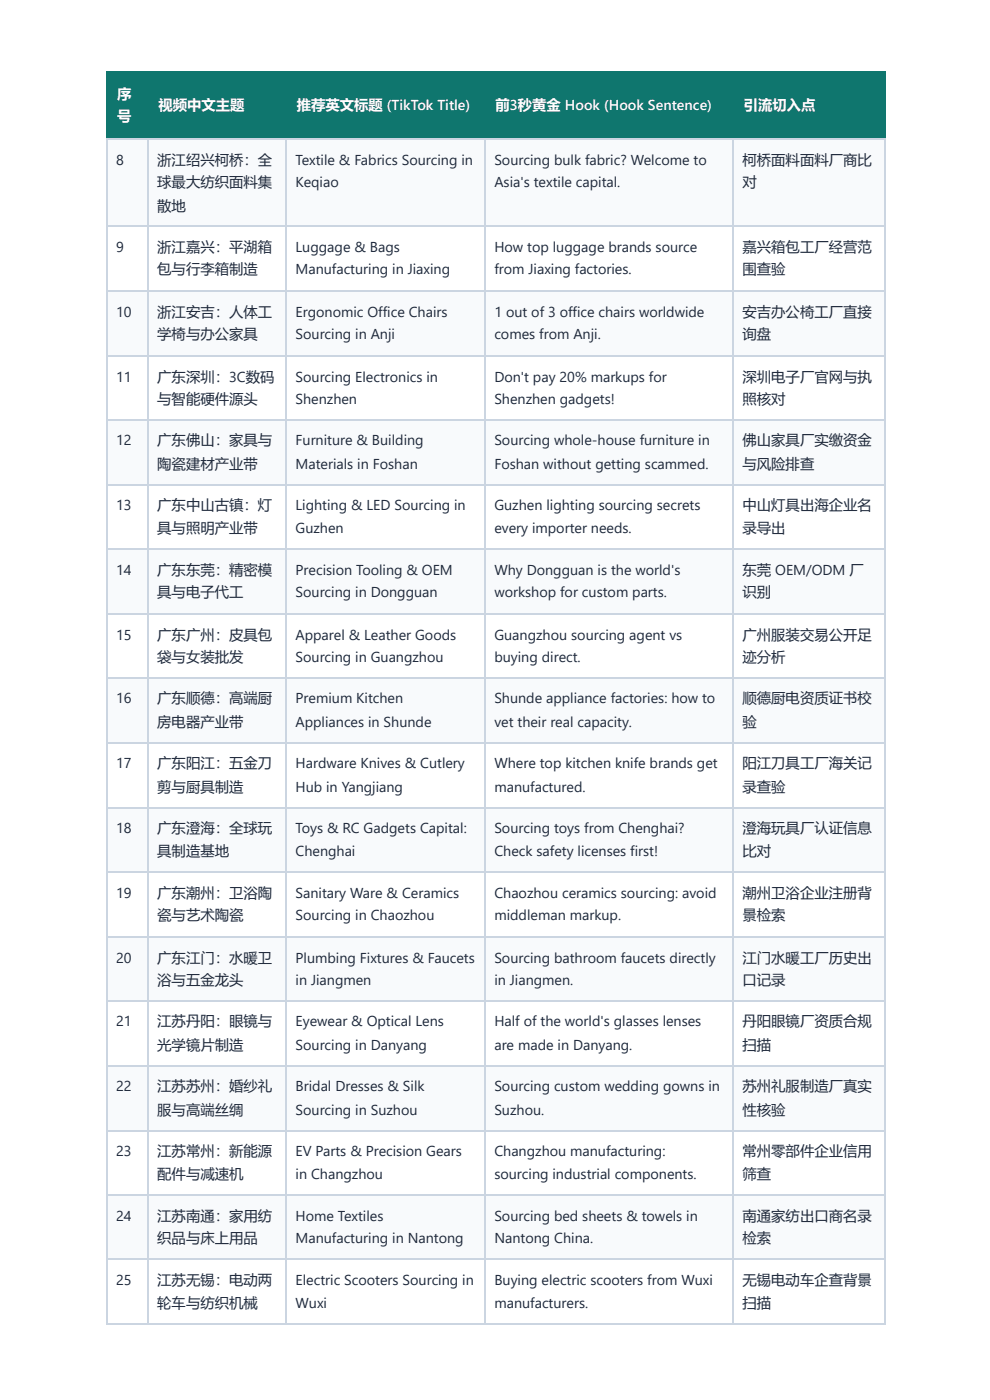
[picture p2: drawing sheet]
<svg xmlns="http://www.w3.org/2000/svg" width="210mm" height="297mm" viewBox="0 0 210 297" stroke-linecap="round" stroke-linejoin="round" font-family="sans-serif">
<defs><g id="words">
<g font-size="3" fill="#fff">
<text x="24.9" y="20.9">序</text>
<text x="33.6" y="23.3">视频中文主题</text>
<text x="62.9" y="23.3">推荐英文标题 (TikTok Title)</text>
<text x="105.1" y="23.3">前3秒黄金 Hook (Hook Sentence)</text>
<text x="157.7" y="23.3">引流切入点</text>
<text x="24.9" y="25.7">号</text>
</g>
<g font-size="3" fill="#1e293b">
<text x="24.6" y="34.9">8</text>
<text x="33.3" y="34.9">浙江绍兴柯桥：全</text>
<text x="62.7" y="34.9">Textile &amp; Fabrics Sourcing in</text>
<text x="104.8" y="34.9">Sourcing bulk fabric? Welcome to</text>
<text x="157.4" y="34.9">柯桥面料面料厂商比</text>
<text x="33.3" y="39.7">球最大纺织面料集</text>
<text x="62.7" y="39.7">Keqiao</text>
<text x="104.8" y="39.7">Asia's textile capital.</text>
<text x="157.4" y="39.7">对</text>
<text x="33.3" y="44.7">散地</text>
<text x="24.6" y="53.4">9</text>
<text x="33.3" y="53.4">浙江嘉兴：平湖箱</text>
<text x="62.7" y="53.4">Luggage &amp; Bags</text>
<text x="104.8" y="53.4">How top luggage brands source</text>
<text x="157.4" y="53.4">嘉兴箱包工厂经营范</text>
<text x="33.3" y="58.2">包与行李箱制造</text>
<text x="62.7" y="58.2">Manufacturing in Jiaxing</text>
<text x="104.8" y="58.2">from Jiaxing factories.</text>
<text x="157.4" y="58.2">围查验</text>
<text x="24.6" y="67.2">10</text>
<text x="33.3" y="67.2">浙江安吉：人体工</text>
<text x="33.3" y="72">学椅与办公家具</text>
<text x="62.7" y="67.2">Ergonomic Office Chairs</text>
<text x="62.7" y="72">Sourcing in Anji</text>
<text x="104.8" y="67.2">1 out of 3 office chairs worldwide</text>
<text x="104.8" y="72">comes from Anji.</text>
<text x="157.4" y="67.2">安吉办公椅工厂直接</text>
<text x="157.4" y="72">询盘</text>
<text x="24.6" y="81">11</text>
<text x="33.3" y="81">广东深圳：3C数码</text>
<text x="62.7" y="81">Sourcing Electronics in</text>
<text x="104.8" y="81">Don't pay 20% markups for</text>
<text x="157.4" y="81">深圳电子厂官网与执</text>
<text x="33.3" y="85.7">与智能硬件源头</text>
<text x="62.7" y="85.7">Shenzhen</text>
<text x="104.8" y="85.7">Shenzhen gadgets!</text>
<text x="157.4" y="85.7">照核对</text>
<text x="24.6" y="94.5">12</text>
<text x="33.3" y="94.5">广东佛山：家具与</text>
<text x="62.7" y="94.5">Furniture &amp; Building</text>
<text x="104.8" y="94.5">Sourcing whole-house furniture in</text>
<text x="157.4" y="94.5">佛山家具厂实缴资金</text>
<text x="33.3" y="99.5">陶瓷建材产业带</text>
<text x="62.7" y="99.5">Materials in Foshan</text>
<text x="104.8" y="99.5">Foshan without getting scammed.</text>
<text x="157.4" y="99.5">与风险排查</text>
<text x="24.6" y="108.2">13</text>
<text x="33.3" y="108.2">广东中山古镇：灯</text>
<text x="33.3" y="113">具与照明产业带</text>
<text x="62.7" y="108.2">Lighting &amp; LED Sourcing in</text>
<text x="62.7" y="113">Guzhen</text>
<text x="104.8" y="108.2">Guzhen lighting sourcing secrets</text>
<text x="104.8" y="113">every importer needs.</text>
<text x="157.4" y="108.2">中山灯具出海企业名</text>
<text x="157.4" y="113">录导出</text>
<text x="24.6" y="122">14</text>
<text x="33.3" y="122">广东东莞：精密模</text>
<text x="62.7" y="122">Precision Tooling &amp; OEM</text>
<text x="104.8" y="122">Why Dongguan is the world's</text>
<text x="157.4" y="122">东莞 OEM/ODM 厂</text>
<text x="33.3" y="126.7">具与电子代工</text>
<text x="62.7" y="126.7">Sourcing in Dongguan</text>
<text x="104.8" y="126.7">workshop for custom parts.</text>
<text x="157.4" y="126.7">识别</text>
<text x="24.6" y="135.7">15</text>
<text x="33.3" y="135.7">广东广州：皮具包</text>
<text x="62.7" y="135.7">Apparel &amp; Leather Goods</text>
<text x="104.8" y="135.7">Guangzhou sourcing agent vs</text>
<text x="157.4" y="135.7">广州服装交易公开足</text>
<text x="33.3" y="140.5">袋与女装批发</text>
<text x="62.7" y="140.5">Sourcing in Guangzhou</text>
<text x="104.8" y="140.5">buying direct.</text>
<text x="157.4" y="140.5">迹分析</text>
<text x="24.6" y="149.2">16</text>
<text x="33.3" y="149.2">广东顺德：高端厨</text>
<text x="62.7" y="149.2">Premium Kitchen</text>
<text x="104.8" y="149.2">Shunde appliance factories: how to</text>
<text x="157.4" y="149.2">顺德厨电资质证书校</text>
<text x="33.3" y="154.3">房电器产业带</text>
<text x="62.7" y="154.3">Appliances in Shunde</text>
<text x="104.8" y="154.3">vet their real capacity.</text>
<text x="157.4" y="154.3">验</text>
<text x="24.6" y="163">17</text>
<text x="33.3" y="163">广东阳江：五金刀</text>
<text x="62.7" y="163">Hardware Knives &amp; Cutlery</text>
<text x="104.8" y="163">Where top kitchen knife brands get</text>
<text x="157.4" y="163">阳江刀具工厂海关记</text>
<text x="33.3" y="168">剪与厨具制造</text>
<text x="62.7" y="168">Hub in Yangjiang</text>
<text x="104.8" y="168">manufactured.</text>
<text x="157.4" y="168">录查验</text>
<text x="24.6" y="176.7">18</text>
<text x="33.3" y="176.7">广东澄海：全球玩</text>
<text x="62.7" y="176.7">Toys &amp; RC Gadgets Capital:</text>
<text x="104.8" y="176.7">Sourcing toys from Chenghai?</text>
<text x="157.4" y="176.7">澄海玩具厂认证信息</text>
<text x="33.3" y="181.5">具制造基地</text>
<text x="62.7" y="181.5">Chenghai</text>
<text x="104.8" y="181.5">Check safety licenses first!</text>
<text x="157.4" y="181.5">比对</text>
<text x="24.6" y="190.5">19</text>
<text x="33.3" y="190.5">广东潮州：卫浴陶</text>
<text x="62.7" y="190.5">Sanitary Ware &amp; Ceramics</text>
<text x="104.8" y="190.5">Chaozhou ceramics sourcing: avoid</text>
<text x="157.4" y="190.5">潮州卫浴企业注册背</text>
<text x="33.3" y="195.3">瓷与艺术陶瓷</text>
<text x="62.7" y="195.3">Sourcing in Chaozhou</text>
<text x="104.8" y="195.3">middleman markup.</text>
<text x="157.4" y="195.3">景检索</text>
<text x="24.6" y="204.3">20</text>
<text x="33.3" y="204.3">广东江门：水暖卫</text>
<text x="33.3" y="209">浴与五金龙头</text>
<text x="62.7" y="204.3">Plumbing Fixtures &amp; Faucets</text>
<text x="62.7" y="209">in Jiangmen</text>
<text x="104.8" y="204.3">Sourcing bathroom faucets directly</text>
<text x="104.8" y="209">in Jiangmen.</text>
<text x="157.4" y="204.3">江门水暖工厂历史出</text>
<text x="157.4" y="209">口记录</text>
<text x="24.6" y="217.8">21</text>
<text x="33.3" y="217.8">江苏丹阳：眼镜与</text>
<text x="62.7" y="217.8">Eyewear &amp; Optical Lens</text>
<text x="104.8" y="217.8">Half of the world's glasses lenses</text>
<text x="157.4" y="217.8">丹阳眼镜厂资质合规</text>
<text x="33.3" y="222.8">光学镜片制造</text>
<text x="62.7" y="222.8">Sourcing in Danyang</text>
<text x="104.8" y="222.8">are made in Danyang.</text>
<text x="157.4" y="222.8">扫描</text>
<text x="24.6" y="231.5">22</text>
<text x="33.3" y="231.5">江苏苏州：婚纱礼</text>
<text x="62.7" y="231.5">Bridal Dresses &amp; Silk</text>
<text x="104.8" y="231.5">Sourcing custom wedding gowns in</text>
<text x="157.4" y="231.5">苏州礼服制造厂真实</text>
<text x="33.3" y="236.5">服与高端丝绸</text>
<text x="62.7" y="236.5">Sourcing in Suzhou</text>
<text x="104.8" y="236.5">Suzhou.</text>
<text x="157.4" y="236.5">性核验</text>
<text x="24.6" y="245.3">23</text>
<text x="33.3" y="245.3">江苏常州：新能源</text>
<text x="62.7" y="245.3">EV Parts &amp; Precision Gears</text>
<text x="104.8" y="245.3">Changzhou manufacturing:</text>
<text x="157.4" y="245.3">常州零部件企业信用</text>
<text x="33.3" y="250">配件与减速机</text>
<text x="62.7" y="250">in Changzhou</text>
<text x="104.8" y="250">sourcing industrial components.</text>
<text x="157.4" y="250">筛查</text>
<text x="24.6" y="259">24</text>
<text x="33.3" y="259">江苏南通：家用纺</text>
<text x="33.3" y="263.8">织品与床上用品</text>
<text x="62.7" y="259">Home Textiles</text>
<text x="62.7" y="263.8">Manufacturing in Nantong</text>
<text x="104.8" y="259">Sourcing bed sheets &amp; towels in</text>
<text x="104.8" y="263.8">Nantong China.</text>
<text x="157.4" y="259">南通家纺出口商名录</text>
<text x="157.4" y="263.8">检索</text>
<text x="24.6" y="272.5">25</text>
<text x="33.3" y="272.5">江苏无锡：电动两</text>
<text x="62.7" y="272.5">Electric Scooters Sourcing in</text>
<text x="104.8" y="272.5">Buying electric scooters from Wuxi</text>
<text x="157.4" y="272.5">无锡电动车企查背景</text>
<text x="33.3" y="277.5">轮车与纺织机械</text>
<text x="62.7" y="277.5">Wuxi</text>
<text x="104.8" y="277.5">manufacturers.</text>
<text x="157.4" y="277.5">扫描</text>
</g>
</g></defs>
<g fill="#0f766e">
<path d="M22.8 15.3h8.7v14.1h-8.7z"/>
<path d="M31.5 15.3h29.1v14.1h-29.1z"/>
<path d="M60.6 15.3h42.3v14.1h-42.3z"/>
<path d="M102.9 15.3h52.7v14.1h-52.7z"/>
<path d="M155.6 15.3h32.3v14.1h-32.3z"/>
</g>
<g fill="#f8fafc">
<path d="M22.8 29.4h8.7v18.5h-8.7z"/>
<path d="M31.5 29.4h29.1v18.5h-29.1z"/>
<path d="M60.6 29.4h42.3v18.5h-42.3z"/>
<path d="M102.9 29.4h52.7v18.5h-52.7z"/>
<path d="M155.6 29.4h32.3v18.5h-32.3z"/>
<path d="M22.8 61.6h8.7v13.8h-8.7z"/>
<path d="M31.5 61.6h29.1v13.8h-29.1z"/>
<path d="M60.6 61.6h42.3v13.8h-42.3z"/>
<path d="M102.9 61.6h52.7v13.8h-52.7z"/>
<path d="M155.6 61.6h32.3v13.8h-32.3z"/>
<path d="M22.8 89.2h8.7v13.7h-8.7z"/>
<path d="M31.5 89.2h29.1v13.7h-29.1z"/>
<path d="M60.6 89.2h42.3v13.7h-42.3z"/>
<path d="M102.9 89.2h52.7v13.7h-52.7z"/>
<path d="M155.6 89.2h32.3v13.7h-32.3z"/>
<path d="M22.8 116.4h8.7v13.8h-8.7z"/>
<path d="M31.5 116.4h29.1v13.8h-29.1z"/>
<path d="M60.6 116.4h42.3v13.8h-42.3z"/>
<path d="M102.9 116.4h52.7v13.8h-52.7z"/>
<path d="M155.6 116.4h32.3v13.8h-32.3z"/>
<path d="M22.8 143.9h8.7v13.8h-8.7z"/>
<path d="M31.5 143.9h29.1v13.8h-29.1z"/>
<path d="M60.6 143.9h42.3v13.8h-42.3z"/>
<path d="M102.9 143.9h52.7v13.8h-52.7z"/>
<path d="M155.6 143.9h32.3v13.8h-32.3z"/>
<path d="M22.8 171.2h8.7v13.7h-8.7z"/>
<path d="M31.5 171.2h29.1v13.7h-29.1z"/>
<path d="M60.6 171.2h42.3v13.7h-42.3z"/>
<path d="M102.9 171.2h52.7v13.7h-52.7z"/>
<path d="M155.6 171.2h32.3v13.7h-32.3z"/>
<path d="M22.8 198.7h8.7v13.8h-8.7z"/>
<path d="M31.5 198.7h29.1v13.8h-29.1z"/>
<path d="M60.6 198.7h42.3v13.8h-42.3z"/>
<path d="M102.9 198.7h52.7v13.8h-52.7z"/>
<path d="M155.6 198.7h32.3v13.8h-32.3z"/>
<path d="M22.8 226.2h8.7v13.5h-8.7z"/>
<path d="M31.5 226.2h29.1v13.5h-29.1z"/>
<path d="M60.6 226.2h42.3v13.5h-42.3z"/>
<path d="M102.9 226.2h52.7v13.5h-52.7z"/>
<path d="M155.6 226.2h32.3v13.5h-32.3z"/>
<path d="M22.8 253.5h8.7v13.7h-8.7z"/>
<path d="M31.5 253.5h29.1v13.7h-29.1z"/>
<path d="M60.6 253.5h42.3v13.7h-42.3z"/>
<path d="M102.9 253.5h52.7v13.7h-52.7z"/>
<path d="M155.6 253.5h32.3v13.7h-32.3z"/>
</g>
<path d="M22.5 15.2h165.4M22.6 15.1v14.5M31.4 15.1v14.5M60.7 15.1v14.5M102.8 15.1v14.5M155.4 15.1v14.5M187.7 15.1v14.5M22.5 29.5h165.4" fill="none" stroke="#0f766e" stroke-width=".26"/>
<g fill="none" stroke="#cbd5e1" stroke-width=".26">
<path d="M22.5 29.5h165.4M22.6 29.6v251.4M31.4 29.6v251.4M60.7 29.6v251.4M102.8 29.6v251.4M155.4 29.6v251.4M187.7 29.6v251.4M22.5 48h165.4M22.5 61.8h165.4M22.5 75.5h165.4M22.5 89h165.4M22.5 102.8h165.4"/>
<path d="M22.5 116.5h165.4M22.5 130.3h165.4M22.5 143.8h165.4M22.5 157.6h165.4M22.5 171.3h165.4M22.5 185.1h165.4M22.5 198.8h165.4M22.5 212.3h165.4M22.5 226.1h165.4M22.5 239.8h165.4M22.5 253.6h165.4M22.5 267.1h165.4"/>
<path d="M22.5 280.9h165.4"/>
</g>
<use href="#words"/>
</svg>
